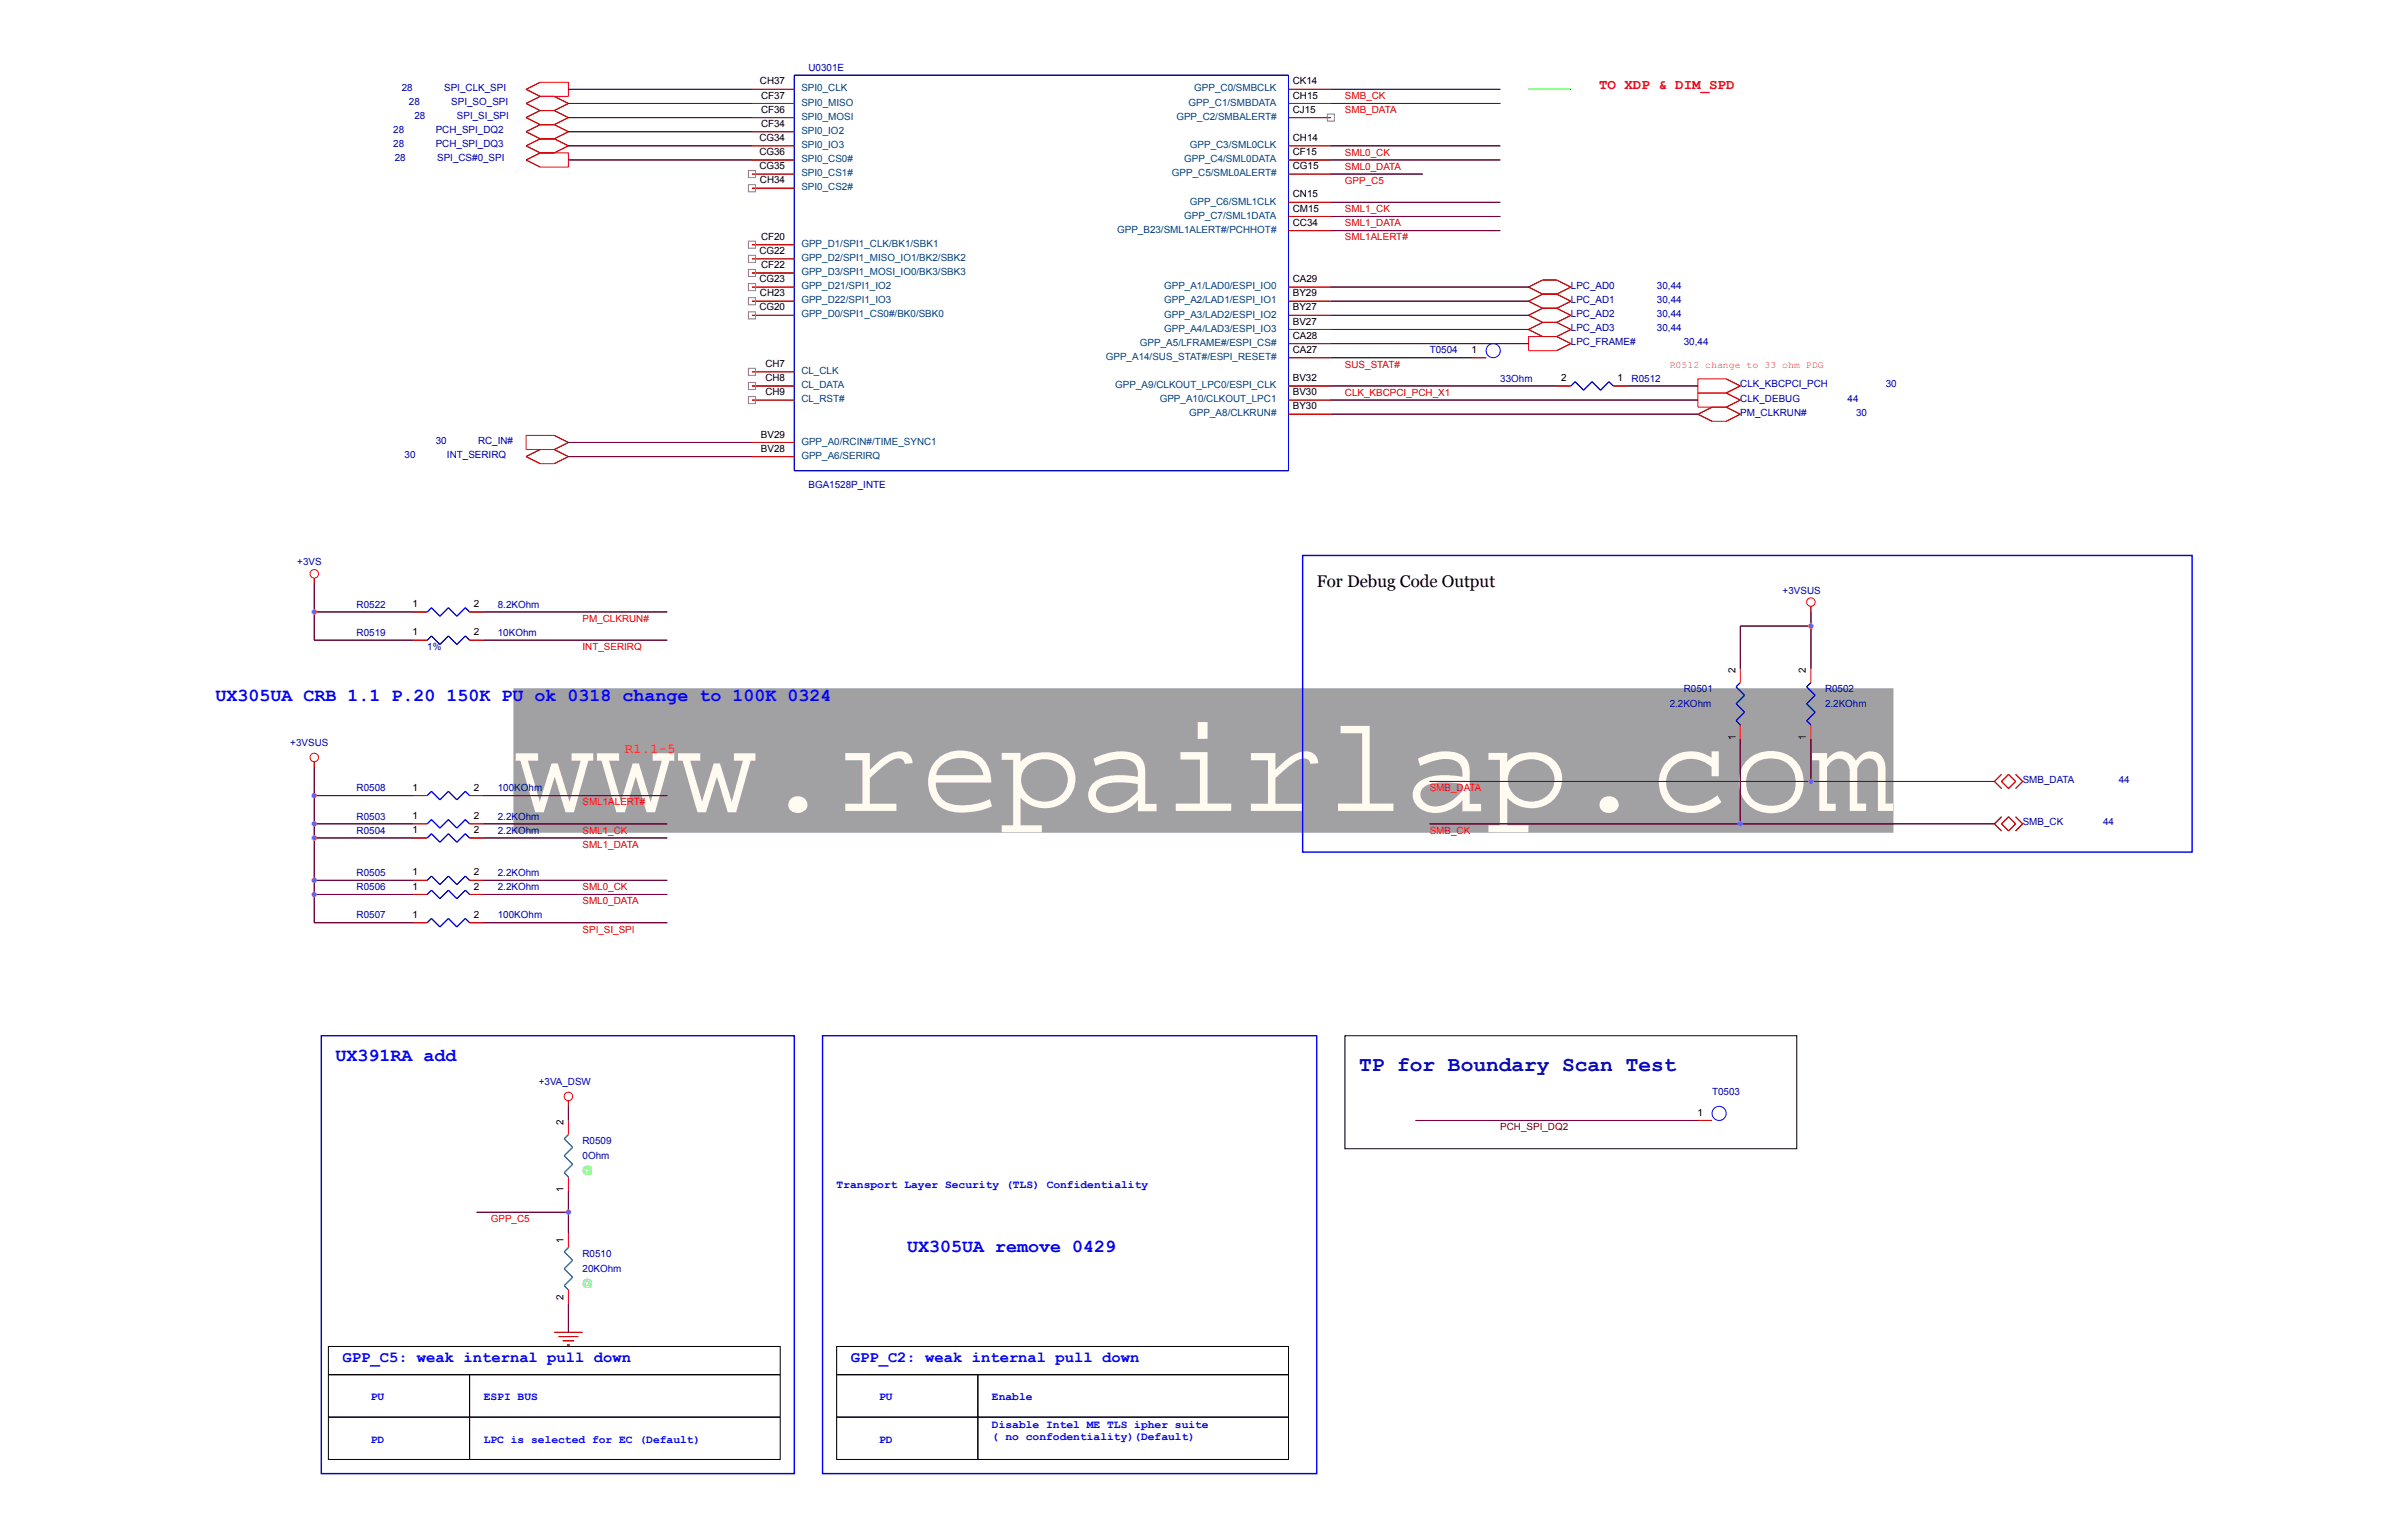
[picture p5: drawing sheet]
<svg xmlns="http://www.w3.org/2000/svg" width="220mm" height="139mm" viewBox="0 0 220 139" stroke-linecap="round" stroke-linejoin="round" font-family="sans-serif">
<defs><g id="words">
<text font-size="12.3" fill="#fffbf0" x="46.9" y="74">www.repairlap.com</text>
<text font-size="1.9" fill="#0000a0" x="124.1" y="97.8">TP for Boundary Scan Test</text>
<g font-size="1.7" fill="#00f">
<text x="19.7" y="64">UX305UA CRB 1.1 P.20 150K PU ok 0318 change to 100K 0324</text>
<text x="30.6" y="96.9">UX391RA add</text>
<text x="82.9" y="114.3">UX305UA remove 0429</text>
</g>
<text font-size="1.5" x="120.3" y="53.5">For Debug Code Output</text>
<g font-size="1.4" fill="#00f">
<text x="31.3" y="124.3">GPP_C5: weak internal pull down</text>
<text x="77.7" y="124.3">GPP_C2: weak internal pull down</text>
</g>
<text font-size="1.3" fill="#f00" x="146" y="8.2">TO XDP &amp; DIM_SPD</text>
<text font-size="1.3" fill="#ff8000" x="57.1" y="68.8">R1.1-5</text>
<g font-size="1" fill="#00f">
<text x="76.4" y="108.5">Transport Layer Security (TLS) Confidentiality</text>
<text x="33.9" y="131.7">PD</text>
<text x="33.9" y="127.8">PU</text>
<text x="44.2" y="127.8">ESPI BUS</text>
<text x="44.2" y="131.7">LPC is selected for EC (Default)</text>
<text x="80.3" y="131.7">PD</text>
<text x="80.3" y="127.8">PU</text>
<text x="90.6" y="130.4">Disable Intel ME TLS ipher suite</text>
<text x="90.6" y="131.4">( no confodentiality)(Default)</text>
<text x="90.6" y="127.8">Enable</text>
</g>
<g font-size=".9" fill="#0000a0">
<text x="36.7" y="8.3">28</text>
<text x="37.3" y="9.6">28</text>
<text x="37.9" y="10.9">28</text>
<text x="40.6" y="8.3">SPI_CLK_SPI</text>
<text x="41.2" y="9.6">SPI_SO_SPI</text>
<text x="41.7" y="10.9">SPI_SI_SPI</text>
<text x="73.8" y="6.5">U0301E</text>
<text x="35.9" y="12.2">28</text>
<text x="35.9" y="13.4">28</text>
<text x="36.1" y="14.7">28</text>
<text x="39.8" y="12.2">PCH_SPI_DQ2</text>
<text x="39.8" y="13.4">PCH_SPI_DQ3</text>
<text x="39.9" y="14.7">SPI_CS#0_SPI</text>
<text x="143.5" y="26.3">LPC_AD0</text>
<text x="143.5" y="27.6">LPC_AD1</text>
<text x="143.5" y="28.9">LPC_AD2</text>
<text x="151.3" y="26.3">30,44</text>
<text x="151.3" y="27.6">30,44</text>
<text x="151.3" y="28.9">30,44</text>
<text x="130.6" y="32.3">T0504</text>
<text x="137" y="34.8">33Ohm</text>
<text x="143.5" y="31.5">LPC_FRAME#</text>
<text x="143.5" y="30.2">LPC_AD3</text>
<text x="149" y="34.8">R0512</text>
<text x="151.3" y="30.2">30,44</text>
<text x="153.8" y="31.5">30,44</text>
<text x="158.9" y="35.4">CLK_KBCPCI_PCH</text>
<text x="172.2" y="35.4">30</text>
<text x="37" y="41.8">30</text>
<text x="39.8" y="40.5">30</text>
<text x="40.8" y="41.8">INT_SERIRQ</text>
<text x="43.7" y="40.5">RC_IN#</text>
<text x="158.9" y="37.9">PM_CLKRUN#</text>
<text x="158.9" y="36.7">CLK_DEBUG</text>
<text x="168.7" y="36.7">44</text>
<text x="169.5" y="37.9">30</text>
<text x="73.8" y="44.5">BGA1528P_INTE</text>
<text x="27.2" y="51.6">+3VS</text>
<text x="32.6" y="55.5">R0522</text>
<text x="32.6" y="58.1">R0519</text>
<text x="39" y="59.3">1%</text>
<text x="45.5" y="55.5">8.2KOhm</text>
<text x="45.5" y="58.1">10KOhm</text>
<text x="162.8" y="54.2">+3VSUS</text>
<text x="152.5" y="64.5">2.2KOhm</text>
<text x="153.8" y="63.2">R0501</text>
<text x="166.7" y="63.2">R0502</text>
<text x="166.7" y="64.5">2.2KOhm</text>
<text x="26.5" y="68.1">+3VSUS</text>
<text x="184.7" y="71.5">SMB_DATA</text>
<text x="193.5" y="71.5">44</text>
<text x="32.6" y="72.2">R0508</text>
<text x="32.6" y="74.8">R0503</text>
<text x="32.6" y="76.1">R0504</text>
<text x="45.5" y="72.2">100KOhm</text>
<text x="45.5" y="74.8">2.2KOhm</text>
<text x="45.5" y="76.1">2.2KOhm</text>
<text x="184.7" y="75.3">SMB_CK</text>
<text x="192.1" y="75.3">44</text>
<text x="32.6" y="80">R0505</text>
<text x="32.6" y="83.8">R0507</text>
<text x="32.6" y="81.3">R0506</text>
<text x="45.5" y="80">2.2KOhm</text>
<text x="45.5" y="83.8">100KOhm</text>
<text x="45.5" y="81.3">2.2KOhm</text>
<text x="49.2" y="99.1">+3VA_DSW</text>
<text x="156.4" y="100">T0503</text>
<text x="53.2" y="104.5">R0509</text>
<text x="53.2" y="105.8">0Ohm</text>
<text x="53.2" y="114.8">R0510</text>
<text x="53.2" y="116.1">20KOhm</text>
</g>
<g font-size=".9">
<text x="69.4" y="7.7">CH37</text>
<text x="69.5" y="11.6">CF34</text>
<text x="69.5" y="9">CF37</text>
<text x="69.5" y="10.3">CF36</text>
<text x="118.1" y="10.3">CJ15</text>
<text x="118.1" y="9">CH15</text>
<text x="118.1" y="7.7">CK14</text>
<text x="69.4" y="15.4">CG35</text>
<text x="69.4" y="14.2">CG36</text>
<text x="69.4" y="12.9">CG34</text>
<text x="69.4" y="16.7">CH34</text>
<text x="118.1" y="15.4">CG15</text>
<text x="118.1" y="14.2">CF15</text>
<text x="118.1" y="12.9">CH14</text>
<text x="69.4" y="23.2">CG22</text>
<text x="69.5" y="21.9">CF20</text>
<text x="118.1" y="20.6">CC34</text>
<text x="118.1" y="19.3">CM15</text>
<text x="118.1" y="18">CN15</text>
<text x="69.4" y="25.8">CG23</text>
<text x="69.4" y="28.3">CG20</text>
<text x="69.4" y="27">CH23</text>
<text x="69.5" y="24.5">CF22</text>
<text x="118.1" y="28.3">BY27</text>
<text x="118.1" y="27.1">BY29</text>
<text x="118.1" y="29.6">BV27</text>
<text x="118.1" y="25.8">CA29</text>
<text x="69.9" y="34.8">CH8</text>
<text x="69.9" y="33.5">CH7</text>
<text x="118.1" y="30.9">CA28</text>
<text x="118.1" y="34.8">BV32</text>
<text x="118.1" y="32.2">CA27</text>
<text x="134.4" y="32.2">1</text>
<text x="142.6" y="34.8">2</text>
<text x="147.7" y="34.8">1</text>
<text x="69.5" y="39.9">BV29</text>
<text x="69.5" y="41.2">BV28</text>
<text x="69.9" y="36.1">CH9</text>
<text x="118.1" y="37.4">BY30</text>
<text x="118.1" y="36.1">BV30</text>
<text x="37.7" y="55.4">1</text>
<text x="37.7" y="58">1</text>
<text x="43.3" y="55.4">2</text>
<text x="43.3" y="58">2</text>
<text x="158.5" y="61.5" transform="rotate(-90 158.5 61.5)">2</text>
<text x="164.9" y="61.5" transform="rotate(-90 164.9 61.5)">2</text>
<text x="158.5" y="67.5" transform="rotate(-90 158.5 67.5)">1</text>
<text x="164.9" y="67.5" transform="rotate(-90 164.9 67.5)">1</text>
<text x="37.7" y="72.2">1</text>
<text x="37.7" y="74.8">1</text>
<text x="37.7" y="76">1</text>
<text x="43.3" y="72.2">2</text>
<text x="43.3" y="74.8">2</text>
<text x="43.3" y="76">2</text>
<text x="37.7" y="79.9">1</text>
<text x="37.7" y="83.8">1</text>
<text x="37.7" y="81.2">1</text>
<text x="43.3" y="79.9">2</text>
<text x="43.3" y="83.8">2</text>
<text x="43.3" y="81.2">2</text>
<text x="155" y="101.8">1</text>
<text x="51.5" y="102.7" transform="rotate(-90 51.5 102.7)">2</text>
<text x="51.5" y="113.5" transform="rotate(-90 51.5 113.5)">1</text>
<text x="51.5" y="108.8" transform="rotate(-90 51.5 108.8)">1</text>
<text x="51.5" y="118.7" transform="rotate(-90 51.5 118.7)">2</text>
</g>
<g font-size=".9" fill="#004080">
<text x="73.2" y="8.4">SPI0_CLK</text>
<text x="73.2" y="9.6">SPI0_MISO</text>
<text x="73.2" y="10.9">SPI0_MOSI</text>
<text x="107.4" y="10.9">GPP_C2/SMBALERT#</text>
<text x="108.6" y="9.6">GPP_C1/SMBDATA</text>
<text x="109.1" y="8.4">GPP_C0/SMBCLK</text>
<text x="73.2" y="16.1">SPI0_CS1#</text>
<text x="73.2" y="14.8">SPI0_CS0#</text>
<text x="73.2" y="12.2">SPI0_IO2</text>
<text x="73.2" y="17.4">SPI0_CS2#</text>
<text x="73.2" y="13.5">SPI0_IO3</text>
<text x="107" y="16.1">GPP_C5/SML0ALERT#</text>
<text x="108.2" y="14.8">GPP_C4/SML0DATA</text>
<text x="108.7" y="13.5">GPP_C3/SML0CLK</text>
<text x="73.2" y="23.8">GPP_D2/SPI1_MISO_IO1/BK2/SBK2</text>
<text x="73.2" y="22.5">GPP_D1/SPI1_CLK/BK1/SBK1</text>
<text x="102" y="21.2">GPP_B23/SML1ALERT#/PCHHOT#</text>
<text x="108.2" y="20">GPP_C7/SML1DATA</text>
<text x="108.7" y="18.7">GPP_C6/SML1CLK</text>
<text x="73.2" y="26.4">GPP_D21/SPI1_IO2</text>
<text x="73.2" y="27.7">GPP_D22/SPI1_IO3</text>
<text x="73.2" y="29">GPP_D0/SPI1_CS0#/BK0/SBK0</text>
<text x="73.2" y="25.1">GPP_D3/SPI1_MOSI_IO0/BK3/SBK3</text>
<text x="106.3" y="29">GPP_A3/LAD2/ESPI_IO2</text>
<text x="106.3" y="27.7">GPP_A2/LAD1/ESPI_IO1</text>
<text x="106.3" y="26.4">GPP_A1/LAD0/ESPI_IO0</text>
<text x="73.2" y="35.4">CL_DATA</text>
<text x="73.2" y="34.1">CL_CLK</text>
<text x="101" y="32.9">GPP_A14/SUS_STAT#/ESPI_RESET#</text>
<text x="101.9" y="35.4">GPP_A9/CLKOUT_LPC0/ESPI_CLK</text>
<text x="104.1" y="31.6">GPP_A5/LFRAME#/ESPI_CS#</text>
<text x="106.3" y="30.3">GPP_A4/LAD3/ESPI_IO3</text>
<text x="73.2" y="40.6">GPP_A0/RCIN#/TIME_SYNC1</text>
<text x="73.2" y="41.9">GPP_A6/SERIRQ</text>
<text x="73.2" y="36.7">CL_RST#</text>
<text x="105.9" y="36.7">GPP_A10/CLKOUT_LPC1</text>
<text x="108.6" y="38">GPP_A8/CLKRUN#</text>
</g>
<g font-size=".9" fill="#f00">
<text x="122.8" y="10.3">SMB_DATA</text>
<text x="122.8" y="9.1">SMB_CK</text>
<text x="122.8" y="15.5">SML0_DATA</text>
<text x="122.8" y="14.2">SML0_CK</text>
<text x="122.8" y="16.8">GPP_C5</text>
<text x="122.8" y="19.4">SML1_CK</text>
<text x="122.8" y="20.7">SML1_DATA</text>
<text x="122.8" y="22">SML1ALERT#</text>
<text x="122.8" y="33.6">SUS_STAT#</text>
<text x="122.8" y="36.1">CLK_KBCPCI_PCH_X1</text>
<text x="53.2" y="59.3">INT_SERIRQ</text>
<text x="53.2" y="56.8">PM_CLKRUN#</text>
<text x="53.2" y="73.5">SML1ALERT#</text>
<text x="53.2" y="76.1">SML1_CK</text>
<text x="53.2" y="77.4">SML1_DATA</text>
<text x="130.6" y="72.2">SMB_DATA</text>
<text x="130.6" y="76.1">SMB_CK</text>
<text x="53.2" y="81.3">SML0_CK</text>
<text x="53.2" y="82.6">SML0_DATA</text>
<text x="53.2" y="85.1">SPI_SI_SPI</text>
<text x="44.8" y="111.6">GPP_C5</text>
</g>
<text font-size=".9" fill="#ff8000" x="152.5" y="33.6">R0512 change to 33 ohm PDG</text>
<g font-size=".9" fill="#0f0">
<text x="53.2" y="107.1">@</text>
<text x="53.2" y="117.4">@</text>
</g>
<text font-size=".9" fill="#800000" x="137" y="103.2">PCH_SPI_DQ2</text>
</g></defs>
<path d="M46.9 62.9h126v13.1h-126z" fill="#a1a1a3" stroke="#a1a1a3" stroke-width=".09"/>
<g fill="#000">
<path d="M48 14.6l1.3-.6zM48 8.2l1.3-.7zM48 10.7l1.3-.6zM48 9.4l1.3-.6zM48 12l1.3-.6zM48 13.3l1.3-.6zM48 14.6l1.3 .6zM48 8.2l1.3 .6zM49.3 10.1h1.3zM48 10.7l1.3 .7zM49.3 8.8h1.3zM48 9.4l1.3 .7z"/>
<path d="M49.3 11.4h1.3zM48 12l1.3 .7zM49.3 12.7h1.3zM48 13.3l1.3 .7zM50.6 10.1l1.3 .6zM50.6 8.8l1.3 .6zM50.6 11.4l1.3 .6zM50.6 12.7l1.3 .6zM49.3 14h1.3zM50.6 11.4l1.3-.7zM50.6 10.1l1.3-.7zM50.6 12.7l1.3-.7z"/>
<path d="M50.6 14l1.3-.7zM134.4 32.7h1.3zM139.6 26.2l1.3 .7zM139.6 27.5l1.3 .6zM139.6 28.8l1.3 .6zM139.6 30.1l1.3 .6zM139.6 26.2l1.3-.6zM140.9 26.9h1.3zM139.6 27.5l1.3-.6zM140.9 28.1h1.3zM139.6 28.8l1.3-.7zM140.9 29.4h1.3z"/>
<path d="M139.6 30.1l1.3-.7zM140.9 30.7h1.3zM140.9 25.6h1.3zM142.2 26.9l1.3-.7zM142.2 28.1l1.3-.6zM142.2 29.4l1.3-.6zM142.2 30.7l1.3-.6zM142.2 32l1.3-.6zM142.2 35.2h1.3zM142.2 25.6l1.3 .6zM142.2 26.9l1.3 .6zM142.2 28.1l1.3 .7z"/>
<path d="M142.2 29.4l1.3 .7zM142.2 30.7l1.3 .7zM143.9 34.8l-.4 .4zM143.9 34.8l.7 .8zM145.4 34.8l-.8 .8zM145.4 34.8l.8 .8zM146.9 34.8l-.7 .8zM146.9 34.8l.4 .4zM147.3 35.2h1.3zM155.1 37.8l1.3-.6zM155.1 37.8l1.3 .7zM157.6 37.2l1.3 .6z"/>
<path d="M157.6 35.9l1.3-.7zM157.6 37.2l1.3-.7zM157.6 38.5l1.3-.7zM157.6 34.6l1.3 .6zM157.6 35.9l1.3 .6zM28.7 52.8v.5zM39 55.9l.4-.4zM37.7 55.9h1.3zM39 58.4l.4-.3zM37.7 58.4h1.3zM39.4 55.5l.8 .8zM39.4 58.1l.8 .7z"/>
<path d="M40.2 56.3l.8-.8zM40.2 58.8l.8-.7zM41 55.5l.7 .8zM41 58.1l.7 .7zM41.7 56.3l.8-.8zM41.7 58.8l.8-.7zM42.5 55.5l.4 .4zM42.5 58.1l.4 .3zM42.9 55.9h1.3zM42.9 58.4h1.3zM48 41.7l1.3 .6zM48 41.7l1.3-.7z"/>
<path d="M50.6 41l1.3-.6zM50.6 42.3l1.3-.6zM50.6 39.7l1.3 .7zM50.6 41l1.3 .7zM165.4 55.4v.5zM165.4 55.9v1.3zM28.7 69.5v.6zM28.7 75.2v1.3zM39 72.6l.4-.4zM37.7 72.6h1.3zM39 75.2l.4-.4zM37.7 75.2h1.3z"/>
<path d="M39 76.5l.4-.4zM37.7 76.5h1.3zM39.4 72.2l.8 .8zM39.4 74.8l.8 .8zM39.4 76.1l.8 .8zM39.4 80l.8 .8zM40.2 73l.8-.8zM40.2 75.6l.8-.8zM40.2 76.9l.8-.8zM41 72.2l.7 .8zM41 74.8l.7 .8zM41 76.1l.7 .8z"/>
<path d="M41 80l.7 .8zM41.7 73l.8-.8zM41.7 75.6l.8-.8zM41.7 76.9l.8-.8zM42.5 72.2l.4 .4zM42.5 74.8l.4 .4zM42.5 76.1l.4 .4zM42.5 80l.4 .4zM42.9 72.6h1.3zM42.9 75.2h1.3zM42.9 76.5h1.3zM158.6 62.7l.3-.4z"/>
<path d="M158.6 64.2l.7-.7zM158.6 65.8l.7-.8zM158.6 65.8l.3 .4zM158.6 62.7l.7 .8zM158.6 64.2l.7 .8zM165 62.7l.4-.4zM165 64.2l.8-.7zM165 65.8l.8-.8zM165 65.8l.4 .4zM165 62.7l.8 .8zM165 64.2l.8 .8zM182.1 71.3l.7-.6z"/>
<path d="M182.1 71.3l.7 .7zM182.1 75.2l.7-.6zM182.1 75.2l.7 .7zM182.8 71.3l.6 .7zM182.8 71.3l.6-.6zM182.8 75.2l.6 .7zM182.8 75.2l.6-.6zM183.4 70.7l.7 .6zM184.1 71.3l-.7 .7zM183.4 74.6l.7 .6zM184.1 75.2l-.7 .7zM184.7 71.3l-.6 .7z"/>
<path d="M184.1 70.7l.6 .6zM184.7 75.2l-.6 .7zM184.1 74.6l.6 .6zM28.7 80.4v1.3zM39 80.4l.4-.4zM37.7 80.4h1.3zM39 84.2l.4-.4zM37.7 84.2h1.3zM39 81.7l.4-.4zM37.7 81.7h1.3zM39.4 83.8l.8 .8zM39.4 81.3l.8 .7z"/>
<path d="M40.2 80.8l.8-.8zM40.2 84.6l.8-.8zM40.2 82l.8-.7zM41 83.8l.7 .8zM41 81.3l.7 .7zM41.7 80.8l.8-.8zM41.7 84.6l.8-.8zM41.7 82l.8-.7zM42.5 83.8l.4 .4zM42.5 81.3l.4 .4zM42.9 80.4h1.3zM42.9 84.2h1.3z"/>
<path d="M42.9 81.7h1.3zM51.5 104l.4-.4zM51.5 105.5l.8-.8zM51.5 107.1l.8-.8zM51.5 117.4l.4 .4zM51.5 115.8l.8 .8zM51.5 114.3l.8 .8zM51.5 107.1l.4 .3zM51.9 113.9l-.4 .4zM51.9 100.5v.5zM51.9 108.7v2zM51.9 110.7v1.9z"/>
<path d="M51.9 101v1.3zM51.5 104l.8 .7zM51.5 105.5l.8 .8zM52.3 116.6l-.8 .8zM52.3 115.1l-.8 .7zM155.1 102.3h1.3zM51 122h1.8zM51.8 122.8h.2zM51.4 122.4h1z"/>
</g>
<g fill="none" stroke="#00f" stroke-width=".09">
<path d="M72.5 6.9h45.2v36.1h-45.2zM147.3 35.2l-.4-.4-.7 .8-.8-.8-.8 .8-.7-.8-.4 .4M39 55.9l.4-.4 .8 .8 .8-.8 .7 .8 .8-.8 .4 .4M39 58.4l.4-.3 .8 .7 .8-.7 .7 .7 .8-.7 .4 .3M39 72.6l.4-.4 .8 .8 .8-.8 .7 .8 .8-.8 .4 .4M39 75.2l.4-.4 .8 .8 .8-.8 .7 .8 .8-.8 .4 .4M42.9 76.5l-.4-.4-.8 .8-.7-.8-.8 .8-.8-.8-.4 .4M158.9 62.3l-.3 .4 .7 .8-.7 .7 .7 .8-.7 .8 .3 .4M165.4 62.3l-.4 .4 .8 .8-.8 .7 .8 .8-.8 .8 .4 .4M39 80.4l.4-.4 .8 .8 .8-.8 .7 .8 .8-.8 .4 .4M39 84.2l.4-.4 .8 .8 .8-.8 .7 .8 .8-.8 .4 .4M39 81.7l.4-.4 .8 .7 .8-.7 .7 .7 .8-.7 .4 .4"/>
<circle cx="136.4" cy="32" r=".64"/>
<circle cx="157" cy="101.6" r=".64"/>
</g>
<g fill="none" stroke="#f00" stroke-width=".09">
<path d="M48 14.6l1.3-.6h2.6v1.2h-2.6zM48 8.2l1.3-.7h2.6v1.3h-2.6zM49.3 10.1l-1.3 .6 1.3 .7M49.3 8.8l-1.3 .6 1.3 .7M49.3 11.4l-1.3 .6 1.3 .7M49.3 10.1h1.3M49.3 11.4h1.3M49.3 12.7h1.3M50.6 10.1l1.3 .6-1.3 .7M50.6 8.8l1.3 .6-1.3 .7M50.6 11.4l1.3 .6-1.3 .7M50.6 12.7l1.3 .6-1.3 .7h-1.3l-1.3-.7 1.3-.6"/>
<path d="M68.7 8.2h3.8M68.7 9.4h3.8M68.7 10.7h3.8M68.7 14.6h3.8M68.7 13.3h3.8M68.7 15.9h3.8M68.7 12h3.8M68.7 17.2h3.8M117.7 8.2h3.8M117.7 9.4h3.8M117.7 10.7h3.8M117.7 14.6h3.8"/>
<path d="M117.7 13.3h3.8M117.7 15.9h3.8M117.7 18.5h3.8M117.7 19.8h3.8M48 39.7h2.6l1.3 .7-1.3 .6h-2.6zM68.7 27.5h3.8M68.7 26.2h3.8M68.7 36.5h3.8M68.7 28.8h3.8M68.7 24.9h3.8M68.7 22.3h3.8M68.7 23.6h3.8"/>
<path d="M68.7 35.2h3.8M68.7 33.9h3.8M117.7 32.7h3.8M117.7 27.5h3.8M117.7 26.2h3.8M117.7 36.5h3.8M117.7 28.8h3.8M117.7 30.1h3.8M117.7 35.2h3.8M117.7 31.4h3.8M117.7 37.8h3.8M117.7 21.1h3.8"/>
<path d="M134.4 32.7h1.3M139.6 30.7h2.6l1.3 .7-1.3 .6h-2.6zM140.9 26.9l-1.3-.7 1.3-.6h1.3l1.3 .6-1.3 .7M140.9 26.9l-1.3 .6 1.3 .6M140.9 28.1l-1.3 .7 1.3 .6M142.2 35.2h1.3M142.2 26.9h-1.3M142.2 28.1h-1.3M142.2 29.4h-1.3M142.2 26.9l1.3 .6-1.3 .6M142.2 28.1l1.3 .7-1.3 .6M142.2 29.4l1.3 .7-1.3 .6h-1.3l-1.3-.6 1.3-.7"/>
<path d="M147.3 35.2h1.3M155.1 37.8l1.3-.6h1.2l1.3 .6-1.3 .7h-1.2zM155.1 34.6h2.5l1.3 .6-1.3 .7h-2.5zM155.1 35.9h2.5l1.3 .6-1.3 .7h-2.5zM28.7 52.8v.5M37.7 55.9h1.3M37.7 58.4h1.3M42.9 55.9h1.3M42.9 58.4h1.3M48 41.7l1.3-.7h1.3l1.3 .7-1.3 .6h-1.3zM68.7 40.4h3.8M68.7 41.7h3.8"/>
<path d="M165.4 55.4v.5M28.7 69.5v.6M37.7 72.6h1.3M37.7 75.2h1.3M37.7 76.5h1.3M42.9 72.6h1.3M42.9 75.2h1.3M42.9 76.5h1.3M158.9 61v1.3M158.9 66.2v1.3M165.4 61v1.3M165.4 66.2v1.3"/>
<path d="M182.8 71.3l.6-.6 .7 .6-.7 .7zM182.8 75.2l.6-.6 .7 .6-.7 .7zM182.8 70.7l-.7 .6 .7 .7M182.8 74.6l-.7 .6 .7 .7M184.1 70.7l.6 .6-.6 .7M184.1 74.6l.6 .6-.6 .7M37.7 80.4h1.3M37.7 84.2h1.3M37.7 81.7h1.3M42.9 80.4h1.3M42.9 84.2h1.3M42.9 81.7h1.3"/>
<path d="M51.9 100.5v.5M51.9 102.3v1.3M51.9 107.4v1.3M51.9 112.6v1.3M51.9 117.8v1.3M155.1 102.3h1.3M50.6 121.6h2.6M51 122h1.8M51.4 122.4h1M51.8 122.8h.2"/>
<circle cx="28.7" cy="52.4" r=".39"/>
<circle cx="165.4" cy="55" r=".39"/>
<circle cx="28.7" cy="69.1" r=".39"/>
<circle cx="51.9" cy="100.1" r=".39"/>
</g>
<path d="M51.9 103.6l-.4 .4 .8 .7-.8 .8 .8 .8-.8 .8 .4 .3M51.9 113.9l-.4 .4 .8 .8-.8 .7 .8 .8-.8 .8 .4 .4" fill="none" stroke="#00ff80" stroke-width=".09"/>
<g fill="none" stroke="#000" stroke-width=".09">
<path d="M68.7 15.9h3.8M68.7 17.2h3.8M72.5 6.9h45.2v36.1h-45.2zM72.5 8.2h-20.6M72.5 9.4h-20.6M72.5 10.7h-20.6M72.5 14.6h-20.6M72.5 13.3h-20.6M72.5 12h-20.6M117.7 8.2h19.3M117.7 9.4h19.3M117.7 10.7h3.8"/>
<path d="M117.7 14.6h19.3M117.7 13.3h19.3M117.7 15.9h12.2M117.7 18.5h19.3M117.7 19.8h19.3M68.7 27.5h3.8M68.7 26.2h3.8M68.7 36.5h3.8M68.7 28.8h3.8M68.7 24.9h3.8M68.7 22.3h3.8M68.7 23.6h3.8"/>
<path d="M68.7 35.2h3.8M68.7 33.9h3.8M117.7 27.5h21.9M117.7 26.2h21.9M117.7 36.5h37.4M117.7 28.8h21.9M117.7 32.7h16.7M117.7 30.1h21.9M117.7 35.2h24.5M117.7 31.4h21.9M117.7 37.8h37.4M117.7 21.1h19.3"/>
<path d="M148.6 35.2h6.5M28.7 53.3v5.1h9M28.7 55.9h9M44.2 58.4h16.7M44.2 55.9h16.7M72.5 40.4h-20.6M72.5 41.7h-20.6M28.7 70.1v5.1h9M28.7 72.6h9M37.7 76.5h-9v3.9h9M44.2 72.6h16.7M44.2 75.2h16.7"/>
<path d="M44.2 76.5h16.7M130.6 71.3h51.6M130.6 75.2h51.6M158.9 61v-3.8h6.5v3.8M158.9 67.5v7.7M165.4 67.5v3.8M37.7 81.7h-9v2.5h9M44.2 80.4h16.7M44.2 81.7h16.7M44.2 84.2h16.7M43.5 110.7h8.4M51.9 119.1v2.5"/>
<path d="M129.3 102.3h25.8M50.6 121.6h2.6"/>
</g>
<path d="M68.4 16.9h.6v.6h-.6zM68.4 15.6h.6v.6h-.6zM121.2 10.4h.7v.7h-.7zM68.4 27.2h.6v.6h-.6zM68.4 36.2h.6v.6h-.6zM68.4 28.5h.6v.6h-.6zM68.4 24.6h.6v.6h-.6zM68.4 22h.6v.7h-.6zM68.4 23.3h.6v.7h-.6zM68.4 34.9h.6v.7h-.6zM68.4 25.9h.6v.6h-.6zM68.4 33.6h.6v.7h-.6z" fill="none" stroke="#808080" stroke-width=".09"/>
<g fill="none" stroke="#800040" stroke-width=".09">
<path d="M51.9 9.4h16.8M51.9 8.2h16.8M51.9 14.6h16.8M51.9 13.3h16.8M51.9 12h16.8M51.9 10.7h16.8M121.5 9.4h15.5M121.5 8.2h15.5M121.5 14.6h15.5M121.5 13.3h15.5M121.5 18.5h15.5M121.5 19.8h15.5"/>
<path d="M121.5 15.9h8.4M121.5 32.7h12.9M121.5 21.1h15.5M121.5 35.2h20.7M121.5 27.5h18.1M121.5 30.1h18.1M121.5 28.8h18.1M121.5 31.4h18.1M121.5 26.2h18.1M121.5 37.8h33.6M121.5 36.5h33.6M148.6 35.2h6.5"/>
<path d="M28.7 53.3v5.1h9M28.7 55.9h9M44.2 58.4h16.7M44.2 55.9h16.7M51.9 40.4h16.8M51.9 41.7h16.8M165.4 55.9v5.1M165.4 57.2h-6.5v3.8M28.7 70.1v14.1h9M28.7 72.6h9M28.7 75.2h9M28.7 76.5h9"/>
<path d="M44.2 72.6h16.7M44.2 75.2h16.7M44.2 76.5h16.7M130.6 71.3h51.6M130.6 75.2h51.6M158.9 67.5v7.7M165.4 67.5v3.8M28.7 80.4h9M28.7 81.7h9M44.2 80.4h16.7M44.2 81.7h16.7M44.2 84.2h16.7"/>
<path d="M43.5 110.7h8.4M51.9 101v1.3M51.9 108.7v3.9M51.9 119.1v2.5M129.3 102.3h25.8"/>
</g>
<g fill="#f0f">
<circle cx="28.7" cy="75.2" r=".26"/>
<circle cx="28.7" cy="80.4" r=".26"/>
<circle cx="28.7" cy="76.5" r=".26"/>
<circle cx="28.7" cy="81.7" r=".26"/>
<circle cx="28.7" cy="55.9" r=".26"/>
<circle cx="28.7" cy="72.6" r=".26"/>
<circle cx="165.4" cy="71.3" r=".26"/>
<circle cx="158.9" cy="75.2" r=".26"/>
<circle cx="165.4" cy="57.2" r=".26"/>
<circle cx="51.9" cy="110.7" r=".26"/>
</g>
<path d="M139.6 8.2h3.9M122.8 94.6h41.3v10.3h-41.3zM30 122.9h41.3v10.3h-41.3zM30 125.5h41.3M30 129.4h41.3M42.9 125.5v7.7M76.4 125.5h41.3M76.4 129.4h41.3M76.4 122.9h41.3v10.3h-41.3zM89.3 125.5v7.7" fill="none" stroke="#000" stroke-width=".09"/>
<path d="M139.6 8.2h3.9" fill="none" stroke="#0f0" stroke-width=".13"/>
<path d="M119 50.7h81.2v27.1h-81.2zM29.3 94.6h43.2v39.9h-43.2zM75.1 94.6h45.2v39.9h-45.2z" fill="none" stroke="#00f" stroke-width=".13"/>
<use href="#words"/>
</svg>
